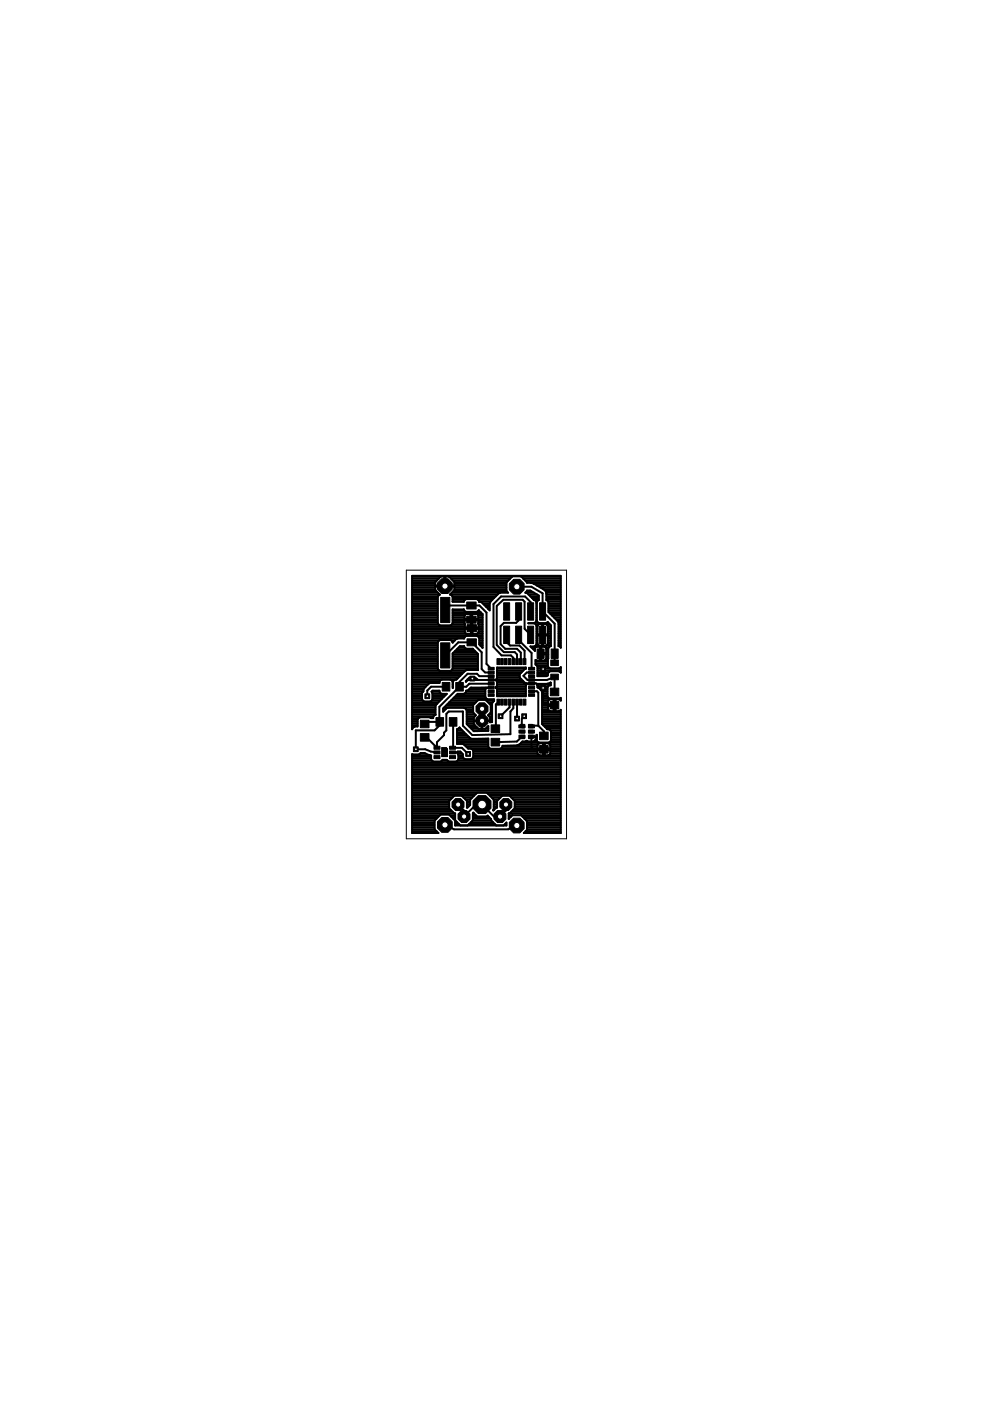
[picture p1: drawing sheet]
<svg xmlns="http://www.w3.org/2000/svg" width="210mm" height="297mm" viewBox="0 0 210 297" stroke-linecap="round" stroke-linejoin="round" font-family="sans-serif">
<g fill="#000" stroke="#000" stroke-width=".21">
<path d="M93.4 136.3h2v5.3h-2zM93.4 126.7h2v5.3h-2zM99 127.6h1.9v1.5h-1.9zM99 130.6h1.9v1.5h-1.9zM99 135.4h2v1.5h-2zM99 132.4h2v1.5h-2zM105.4 139.6h.5v1.3h-.5zM106.2 139.6h.5v1.3h-.5zM107 139.6h.5v1.3h-.5zM106.8 132.8h1.3v3.6h-1.3zM106.8 127.8h1.3v3.7h-1.3zM107.8 139.6h.5v1.3h-.5z"/>
<path d="M108.6 139.6h.5v1.3h-.5zM109.3 139.6h.6v1.3h-.6zM109.3 127.8h1.3v3.7h-1.3zM109.3 132.8h1.3v3.6h-1.3zM110.2 139.6h.5v1.3h-.5zM111 139.6h.5v1.3h-.5zM111.9 127.8h1.2v3.7h-1.2zM111.9 132.8h1.2v3.6h-1.2zM113.9 137.6h1.5v2h-1.5zM114.4 132.8h1.3v3.6h-1.3zM114.4 127.8h1.3v3.7h-1.3zM116.9 137.6h1.4v2h-1.4z"/>
<path d="M116.8 139.9h1.6v1.2h-1.6zM89.1 155.5h1.9v1.6h-1.9zM89.1 152.7h1.9v1.6h-1.9zM92 158.2h1.3v.7h-1.3zM92 159.2h1.3v.7h-1.3zM92.4 152.1h1.6v1.9h-1.6zM93.8 144.7h1.6v1.8h-1.6zM95.3 158.2h1.3v.7h-1.3zM95.3 159.2h1.3v.7h-1.3zM95.3 152.1h1.6v1.9h-1.6zM96.6 144.7h1.6v1.8h-1.6zM103.5 147.1h1.3v.5h-1.3z"/>
<path d="M103.5 146.3h1.3v.5h-1.3zM103.5 145.5h1.3v.5h-1.3zM103.5 144.7h1.3v.5h-1.3zM103.5 143.9h1.3v.5h-1.3zM103.5 143.1h1.3v.5h-1.3zM103.5 142.3h1.3v.6h-1.3zM103.5 141.5h1.3v.5h-1.3zM105.4 148.2h.5v1.3h-.5zM104.1 156.5h1.8v1.7h-1.8zM104.1 153.7h1.8v1.6h-1.8zM106.2 148.2h.5v1.3h-.5zM107 148.2h.5v1.3h-.5z"/>
<path d="M107.8 148.2h.5v1.3h-.5zM108.6 148.2h.5v1.3h-.5zM109.3 148.2h.6v1.3h-.6zM110.2 148.2h.5v1.3h-.5zM110.4 153.6h.9v.7h-.9zM110.4 154.8h.9v.6h-.9zM110.4 155.9h.9v.7h-.9zM110.7 153.9h.6v.4h-.6zM110 153.7h1.3v.6h-1.3zM110 154.8h1.3v.6h-1.3zM110 155.9h1.3v.6h-1.3zM111 148.2h.5v1.3h-.5z"/>
<path d="M112.1 153.6h.9v.7h-.9zM112.1 154.8h.9v.6h-.9zM112.1 155.9h.9v.7h-.9zM112 155.9h1.3v.6h-1.3zM112 154.8h1.3v.6h-1.3zM112 153.7h1.3v.6h-1.3zM112.1 141.5h1.2v.5h-1.2zM112.1 142.3h1.2v.6h-1.2zM112.1 143.1h1.2v.5h-1.2zM112.1 143.9h1.2v.5h-1.2zM112.1 144.7h1.2v.5h-1.2zM112.1 145.5h1.2v.5h-1.2z"/>
<path d="M112.1 146.3h1.2v.5h-1.2zM112.1 147.1h1.2v.5h-1.2zM114.4 158.1h1.8v1.6h-1.8zM114.4 155.2h1.8v1.6h-1.8zM116.8 142.9h1.6v1.2h-1.6zM116.7 145.9h1.8v1.6h-1.8zM116.7 148.7h1.8v1.6h-1.8zM92 160.2h1.3v.6h-1.3zM95.3 160.2h1.3v.6h-1.3z"/>
<circle cx="106" cy="173.1" r="1.38"/>
</g>
<g fill="none" stroke="#000" stroke-width=".21">
<path d="M93.7 160h1.1M93.7 159.9h1.1M93.7 159.8h1.1M93.7 159.7h1.1M93.7 159.6h1.1M93.7 159.5h1.1M93.7 159.4h1.1M93.7 159.3h1.1M93.7 159.2h1.1M93.7 159.1h1.1M93.7 159h1.1M93.7 158.9h1.1"/>
<path d="M93.7 158.7h1.1M94.6 158.5l.2 .3v1.6h-1.1v-1.9l1 .1M93.7 160.4h1.1M93.7 160.3h1.1M93.7 160.2h1.1M93.7 160.1h1.1"/>
</g>
<g fill="none" stroke="#000" stroke-width=".42">
<path d="M87.4 138.8h5.4M87.4 125.7h5.5M87.4 136.9h5.4M87.4 135.4h9.5M87.4 126h5.8M87.4 130.2h5.4M87.4 139.9h5.4M87.4 139.5h5.4M87.4 139.1h5.4M87.4 138.4h5.4M87.4 138h5.4M87.4 137.6h5.4"/>
<path d="M87.4 137.3h5.4M87.4 136.5h5.4M87.4 136.2h5.4M87.4 135.8h5.7M87.4 135h11.2M87.4 134.7h14.9M87.4 134.3h11.3M87.4 133.9h11.2M87.4 133.5h11.2M87.4 133.2h12.4M87.4 132.8h11.2M87.4 132.4h5.6"/>
<path d="M87.4 132h5.4M87.4 131.7h5.4M87.4 131.3h5.4M87.4 130.9h5.4M87.4 130.5h5.4M87.4 129.8h5.4M87.4 129.4h5.4M87.4 129.1h5.4M87.4 128.7h5.4M87.4 128.3h5.4M87.4 127.9h5.4M87.4 127.6h5.4"/>
<path d="M87.4 127.2h5.4M87.4 126.8h5.4M87.4 126.4h5.5M87.4 125.3h5.1M87.4 124.9h4.9M87.4 124.5h4.9M87.4 124.2h6.8M87.4 123.8h4.9M87.4 123.4h4.9M87.4 123.1h5.2M87.4 122.7h5.6M87.4 122.3h6"/>
<path d="M92.3 123.4l1.2-1.2h.7v2.2h-1.9v.7l1 1M92.3 123.4v.7h4.1v-.7M92.8 136.2v5.6l.3 .4M93.1 135.8l-.3 .4M93.1 135.8h2.6M93.3 126.1l-.5 .4v5.6l.3 .4 2.4 .1 .4-.3 .1-3.1h2.3l.1 .3 .4 .2h2.3l.4-.3M94.2 123.8h.2M94.2 123.4h.2M94.2 123.1h.2M94.2 122.7h.2M94.2 122.3h.2M94.4 139l2.8-2.8h2.8l2.1 2.1v3.6l.7 .7h1.3"/>
<path d="M94.4 129.3l.9-.9h6.3l1.5 1.5v10.9l1 1M94.4 124.2h13M95.2 122.3h13.4M95.5 126l.5 .5v1.1l2.3-.1M95.6 122.7h12.6M95.7 135.8h.7M95.8 132.4h2.8M95.9 126.4h9.2M95.9 136.2h.2M96 138.8h5.3M96 130.2h6.3M96 139.9h5.3"/>
<path d="M96 139.5h5.3M96 139.1h5.3M96 132h2.5M96 131.7h2.5M96 131.3h3.8M96 130.9h2.5M96 130.5h2.5M96 129.8h5.9M96 129.4h2.4M96 127.6h2.3M96 127.2h2.6M96 126.8h8.8"/>
<path d="M96 123.1h11.8M96.1 138.4h5M96.1 125.3h11.3M96.4 123.4l-1.2-1.2h-.8v2.2h2v.7l-1 .9h10.1M96.4 124.9h11M96.4 124.5h11M96.4 123.8h11M96.4 123.4h11M96.5 138h4.2M96.9 137.6h3.4M97.2 137.3h1.3M98.3 127.5l.5-.5h2.3l.5 .5"/>
<path d="M98.5 137.3l-.1-.3h-.9l-1.5 1.5-.1 3.5-.4 .2h-2.4M98.5 131.6h2.9l.1 1.4h-2.9zM98.5 137.3l.4 .2h1.3l1.1 1.1v3.5l-2.3-.1-.3 .2-1.9 1.9a.62 .62 0 0 0-.8 .5M98.5 130.6v.6h2.9v-.6M98.9 130.2l-.4 .4M99.8 130.2v4.2h-1l-.2-.4v-.7h2.9v.7l-.3 .4h-1l-.1-4.2M99.8 131.7h.3M99.8 130.9h.3M99.8 130.5h.3M99.8 134.3h.4M99.8 133.9h.4M99.8 133.5h.4"/>
<path d="M99.8 132.8h.4M99.8 132.4h.3M99.8 132h.3M100.1 131.3h2.2M100.2 133.2h2.1M101 130.2l.4 .4M101.3 134.3h1M101.3 127.2h3.1M101.4 130.5h.9M101.4 132h.9M101.4 131.7h.9M101.4 130.9h.9"/>
<path d="M101.5 135h.8M101.5 133.9h.8M101.5 133.5h.8M101.5 132.8h.8M101.5 132.4h.8M101.5 129.4l.8 .8M101.5 129.4h.1M101.6 127.6h2.4M101.6 135.4h.7M101.6 136.5h.7M101.6 136.2h.7M101.6 135.8h.7"/>
<path d="M101.9 136.9h.4M102.3 137.3h.1M102.3 130.2v7.2l-.7-.7v-1.4l-.5-.5h-2.2l-.4 .3-.1 .3-1.7 .1-.7 .7-.3-.4M102.3 127.9h1.5M102.7 128.3h1.1M103.1 128.7h.7M103.5 129.1h.3M106.1 125.7l-.3 .1-1.9 1.8-.1 1.8-1.7-1.7-.5-.2M107.4 125.3l.3 .4h-11.9M107.4 134.6v1.6l.7 .7h2l1.1 1.1v2.3M109.6 124.4h3l2.4 1.4v3.8l2.6 2.6v8.3M110 134.6l.1 .2v1.1l2.6 2.6v3.3"/>
<path d="M110 129.6l-.1 2-.5 .5h-2.6l-.7 .7v3.8l1 1h2.5l.8 .8v1.9M110.6 122.3h8.3M110.9 122.7h8M111.3 123.1h7.6M111.5 125.7l.3 .1 1.4 1.4M111.7 123.4h7.2M111.7 125.3l.7-.1 1.8 1.1v.9l-.4 .5 .1 4.1 .4 .3h1.5l.3-.2 .7 .7v4.4l-.3 .1-.3 .4v3.7l.4 .5h1.9l.4-.2v1.1l-.4-.3h-1.9a.69 .69 0 0 0-.4 .9l-.4 .2h-1.8v-2l-.5-.5v-1l.9 .1v-1.2h1.8M111.7 125.3l-.3 .4h1.8M111.7 125.3h.9M112.1 126h1.8M112.4 126.4h1.8M112.5 134.6l-1.3-1.3v-5.7l-.4-.4h-4.1l-1.4 1.3v8.3l1.5 1.5h2.3l.5 .5v1.5"/>
<path d="M112.5 129.6v-1.9l-1.2-1.2h-5.1l-1.6 1.6v9.1l1.7 1.8h2l.5 .5v.8M112.7 137.3h.8M112.8 126.8h1.4M113.1 137.6h.3M113.1 123.7l-1.4-.1-1.2-1.4h-1.9l-1.2 1.3v1.8M113.1 123.7h.1M113.1 123.7l2.4 1.4 .3 .3M113.2 127.2h1M113.2 127.2l.3 .1 .2 .4v3.9l-.4 .5-1.3 .1h1.3l.4 .2M113.2 127.2h.1M113.2 123.8h5.7M113.4 132h.7"/>
<path d="M113.5 136.9h3.3M113.6 132.4h.5M113.7 132.4v4.2M113.7 127.6h.2M113.7 131.7h.1M113.7 136.6l-.4 .5h-.8l.9 .9M113.7 135.4h.3M113.7 130.2h.1M113.7 136.5h.3M113.7 136.2h.3M113.7 135.8h.3M113.7 135h.3"/>
<path d="M113.7 134.7h1.2M113.7 134.3h.3M113.7 133.9h.3M113.7 133.5h.3M113.7 133.2h.3M113.7 132.8h.3M113.7 131.3h.1M113.7 130.9h.1M113.7 130.5h.1M113.7 129.8h.1M113.7 129.4h.1M113.7 129.1h.1"/>
<path d="M113.7 128.7h.1M113.7 128.3h.1M113.7 127.9h.1M113.9 124.2h5M114.1 132.4l-.1 .3v1.8h2.1v-1.8l-.1-.3M114.1 132.4l.8-.1v4.6M114.3 136.9l-.3-.3v-1.9h2.1v1.8l-.4 .4M114.4 139.9h.4M114.4 139.5h.4M114.4 139.1h.4M114.4 138.4h.4M114.4 138h.4"/>
<path d="M114.4 137.6h.4M114.4 137.3h.4M114.5 124.5h4.4M114.9 135.4h.2M114.9 136.5h.2M114.9 136.2h.2M114.9 135.8h.2M114.9 135h.2M114.9 134.3h.2M114.9 133.9h.2M114.9 133.5h.2M114.9 133.2h.2"/>
<path d="M114.9 132.8h.2M114.9 132.4h.2M115.1 134.7h1.7M115.2 124.9h3.7M115.7 139.9h.5M115.7 137.3h.6M115.7 125.3h3.2M115.7 137.3l.1 1.1h-1.4v-1.3l-.8 .1-.2 .8M115.7 137.3l-.2-.1-.7-.1v2.9h.7l.2-.1 .1-1.1M115.8 125.4h.1M115.8 125.4v.3M115.8 139.5h.4"/>
<path d="M115.8 139.1h.4M115.8 138.4h.4M115.8 138h.4M115.8 137.6h.4M115.8 125.7h3.1M115.8 125.7v1.5l.5 .5v2.1l2 2 .1 .3M115.8 126h3.1M115.8 127.2h3.1M115.8 126.8h3.1M115.8 126.4h3.1M116 132.4l-.9-.1v4.6M116 132h.3"/>
<path d="M116 132.4h.6M116.1 136.5h.7M116.1 135.4h.7M116.1 136.2h.7M116.1 135.8h.7M116.1 135h.7M116.1 134.3h.7M116.1 133.9h.7M116.1 133.5h.7M116.1 133.2h.7M116.1 132.8h.7M116.2 127.6h2.7"/>
<path d="M116.3 129.4h2.6M116.3 129.1h2.6M116.3 128.7h2.6M116.3 128.3h2.6M116.3 127.9h2.6M116.3 129.8h2.6M116.7 130.2h2.2M117.1 130.5h1.8M117.5 130.9h1.4M117.8 131.3h1.1M118.2 131.7h.7M118.4 132h.5"/>
<path d="M118.4 132.1v4.9l.5 .3M118.4 136.9h.5M118.4 135.4h.5M118.4 136.5h.5M118.4 136.2h.5M118.4 135.8h.5M118.4 135h.5M118.4 134.7h.5M118.4 134.3h.5M118.4 133.9h.5M118.4 133.5h.5M118.4 133.2h.5"/>
<path d="M118.4 132.8h.5M118.4 132.4h.5M118.9 137.3v-15.2h-31.5v32.5l.3-.4 .8-.2v-1.4l.3-.4 2.3-.1 .7 .2a.58 .58 0 0 1 .5-.7M118.9 137.3h.1M87.4 150.7h4.9M87.4 144.8h5.8M87.4 154.5h.1M87.4 152.3h1.3M87.4 154.1h.4M87.4 153.8h1.1M87.4 153.4h1.1M87.4 153h1.1"/>
<path d="M87.4 152.6h1.1M87.4 151.9h4.5M87.4 151.5h4.9M87.4 151.1h4.9M87.4 150.4h4.9M87.4 150h4.9M87.4 149.6h5M87.4 149.3h5.2M87.4 148.9h5.6M87.4 148.5h2.2M87.4 148.1h2.1M87.4 147.8h2.1"/>
<path d="M87.4 147.4h2.1M87.4 147h2.1M87.4 146.6h2.3M87.4 146.3h2.4M87.4 145.9h2.6M87.4 145.5h2.9M87.4 145.1h3.3M87.4 144.4h5.9M87.4 144h9.4M87.4 143.6h9.8M87.4 143.3h10.2M87.4 142.9h10.6"/>
<path d="M87.4 142.5h10.9M87.4 142.2h5.7M87.4 141.8h5.4M87.4 141.4h5.4M87.4 141h5.4M87.4 140.7h5.4M87.4 140.3h5.4M89.1 159.7h1.1M89.8 146.3v.3l-.3 .4v1.2l.5 .5h1.2l.4-.2 .1-1.5-.2-.3 .2-.3h1.5l.2 .6M91.5 146.6h1.7M91.5 148.5h1.8M91.7 148.1h2"/>
<path d="M91.7 147.8h2.4M91.7 147.4h2.8M91.7 147h1.7M92.3 151.6h.1M92.7 149.2h.1M93.2 153.1h-2.7l-.5 .4M93.2 153.1v.7l-1.1 1.1h-3.9v4h1.9l1.2 .4 1.3 .2M93.4 147l1.3 .1-2.2 2.3-.2 .3v1.9M94 150.7h.1M94 150.4h.5M94.1 150h6.2M94.4 150.4l.6-.3h3.3l.5 .3"/>
<path d="M94.5 149.6h5.8M94.6 145.6h-3.2l-.8 .8v1.2M94.9 149.3h5.6M95.3 148.9h5.6M95.6 148.5h5.7M95.7 142.2h3M95.9 144.4h.2M95.9 159.5h1.1M95.9 159.5v.1M96 141.8h5.3M96 141.4h5.3M96 141h5.3"/>
<path d="M96 140.7h5.3M96 140.3h5.3M96 144.8h.1M96 144.6l-.5-.5h-1.8a.58 .58 0 0 0-.5 .7h-2l-1.3 1.2-.1 .3M96 145.5h.1M96 145.1h.1M96 144.6v1.2M96 148.1h7.1M96.1 153.1v5.3l-.2 .1 2 .1 1.4 1.3M96.4 147.8h6.5M96.8 147.4h6.1M96.9 157.5h6.6"/>
<path d="M96.9 157.1h6.6M96.9 156.7h6.6M96.9 156.4h2.6M96.9 156h2.2M96.9 155.6h1.9M96.9 155.3h1.5M96.9 154.9h1.1M97 159.7h1M97.2 154.5h.4M97.6 159.4l.5 .5v.6l.3 .4M97.6 159.4h-.6l.2 1.6-.5 .5h-1.5l-.4-.4h-1l-.4 .4h-1.5l-.5-.5v-.8l-.3-.1a2.22 2.22 0 0 0-1.9-.4l-.4 .3-1.4-.1v16.7h5.5l-.8-.8v-1.8l1.3-1.3h1.8l1.3 1.3v1h10.9v-.6l-.6 .6M98.4 157.9h5.1"/>
<path d="M98.6 147l.2-.6 .5-.1 .5-.5h3.3l-.2 .4v1.6M98.6 147l-1.6 .1-3 3.1v.7l.4-.5M98.6 147h4.3M98.8 144.4v.1M98.8 144.4h.1M98.8 158.2h4.7M98.8 144.5l.5-.3h11.1l.7 .7h2.5l1 1h.5v3l.7 .6h1.8M98.8 144.5h.1M98.8 150.4l.2 .3v2.8l1.5 1.5h3v-1.1l-.6 .6M98.8 150.4h1.5M98.8 146.6h4.1M99 150.7h1.3"/>
<path d="M99 152.3h1.5M99 153.4h1.5M99 153h1.5M99 152.6h1.5M99 151.9h1.7M99 151.5h1.8M99 151.1h1.4M99.1 144h2.1M99.2 158.6h4.6M99.2 153.8h1.5M99.4 146.3h3.5M99.5 156.3h.1"/>
<path d="M99.5 146.1h.1M99.6 154.1h1.4M99.7 156.5l.3 .2M99.7 156.6l-2.3-2.4-.5 .4v3.1h1.2l1.2 1 .8 .1 .3 .4v1.3l-.3 .4M99.7 145.9h3.3M99.9 154.5h3.6M100 156.7h.1M100 156.7h.3M100.1 143.9l.4 .3M100.2 159h14.9M100.3 156.7l3.2-.1v1.7l.3 .4M100.3 156.7h.1"/>
<path d="M100.3 154.9h3.2M100.4 159.4h13.6M100.4 159.7h13.6M101.4 144.2l-.6-.5h-1.3l-.7 .7M102.1 154.5v-1.8h-1.6v-.6l.4-.4-.6-.6v-1.6l1.1-1.1h1.6l1.1 1.1v1.6l-.6 .6 .4 .4v.6h-1.6v1.8M102.1 154.1h.2M102.1 153.8h.2M102.1 153.4h.2M102.1 153h.2M102.9 147.8l.3 .4M103.1 148.5h1.7M103.2 148.2l1.6 .1v.3l-.5 .6v3.9h-.4v-.2h-3.4v.6l1 1"/>
<path d="M103.2 145.8h.9l-2 .1M103.3 154.1h.2M103.4 148.9h1.1M103.6 151.5h.7M103.7 151.9h.6M103.8 149.3h.5M103.9 152.3h.4M103.9 153h.4M103.9 152.6h.4M104 151.1h.3M104.1 150.7h.2M104.1 150.4h.2"/>
<path d="M104.1 150h.2M104.1 149.6h.2M104.1 145h-4.6l-.7 .6h-1.4l-4.2 4.3v3.2M104.1 143.4h-2.5l-.5-.5h-2l-1.7 1.7v1M105.1 144.2h.1M105.2 145.8h-.1M105.2 145.9h6.3M105.3 144h5.2M105.3 144l.1 3.6h6.1l.1-2.5M105.3 144.4h5.6M105.3 145.5h6.2M105.4 144.8h5.9"/>
<path d="M105.4 147.4h6.1M105.4 147h6.1M105.4 146.6h6.1M105.4 146.3h6.1M105.4 145.1h6.2M105.4 143.6h4.8M105.4 143.3h4.8M105.4 142.9h4.9M105.4 142.5h5.2M105.4 142.2h5.6M105.4 141.8h6.1M105.6 148.9l-.5 .5-.1 5.1"/>
<path d="M106.3 158.6h12.6M106.6 158.2h7.4M108 148.9v1.1l-1.9 1.8M108.8 148.9v1.3l-.6 .7v4.8l-8.1 .2-2-2v-3h-3l-.5 .5v3.5l-.5 .4v.6l-1.5 1.5v1.1l-2.2-2.2h-.4M109.6 148.9v3.5M110 157.9l-3.4 .2-.2 .4-.4 .2h-2.2M110 157.9h.1M110.5 157.5h8.4M110.7 156.2l-1.1 1-4.6 .2M111.1 151.8l-.5 .6v1.6M111.5 141.8v-.3h-6.1l-.1 2.5M111.5 141.8l-1 .8a.8 .8 0 0 0-.2 1.2l1.3 1.2"/>
<path d="M111.6 157.1h.1M111.6 145h.1M111.6 145v.1M111.7 145h.1M111.7 157.1h1.6M111.7 157.1l-.9 .1-.7 .7M112.7 156.2v2.2l.4 .5h2.2M112.7 142.6h-1l-.7 .7 .8 .9h4.2l1.6-.7v3.2M112.7 146.6h1.1l.3 .3v7M113.3 157.1h.6M113.5 140.7h2.7M113.5 140.3h2.7"/>
<path d="M113.6 156.2h.1M113.7 156.7h.1M113.7 156.4h.1M113.7 156h.1M113.7 141h2.5M114 158.7v-.7l.1-.3 1-.1v2.5M114 145.5h2.2M114 143.3h2M114 142.9h2.2M114 142.5h2.3M114 142.2h4.9M114 141.8h4.9"/>
<path d="M114 141.4h2.2M114 157.9h-4M114.1 153.9l1.2 1.1v1M114.1 153.9h-1.3l-.1 .1M114.3 145.9h1.8M114.7 146.3h1.4M114.9 146.6h1.2M114.9 150.7h4M114.9 152.3h4M114.9 153.4h4M114.9 153h4M114.9 152.6h4"/>
<path d="M114.9 151.9h4M114.9 151.5h4M114.9 151.1h4M114.9 150.4h1.3M114.9 150h1.3M114.9 149.6h2.5M114.9 149.3h1.3M114.9 148.9h1.3M114.9 148.5h1.4M114.9 148.1h4M114.9 147.8h1.2M114.9 147.4h1.2"/>
<path d="M114.9 147h1.2M115.1 159.4h.4M115.1 157.9h.4M115.1 159.7h.4M115.1 158.2h.4M115.2 153.8h3.7M115.5 159h3.4M115.5 154.1h3.4M115.9 154.5h3M116.1 145l-2.3 .1M116.2 150.4v-.7h1.6v1.1M116.2 150.4l.4 .4"/>
<path d="M116.6 157.9h2.3M116.6 144.8l.2-.1v.6a.58 .58 0 0 0-.7 .5v1.8l.2 .4 2.3 .1 .3-.1v.5M116.7 159.4h2.2M116.7 158.7v-.7l-.2-.3-1-.1v2.5M116.7 159.7h2.2M116.7 158.2h2.2M116.7 144.7l-.6 .3M116.7 154.9h2.2M116.7 154.9l.1 2.1-.2 .4h-2.5l-.3-.4v-1.2l-.1 .9-.4 .4M116.8 157.1h2.1M116.8 145.1h-2.9l.1 .7 .3 .1 .6 .8v6.8l1.1 1.1 .7 .3M116.8 156.7h2.1"/>
<path d="M116.8 156.4h2.1M116.8 156h2.1M116.8 155.6h2.1M116.8 155.3h2.1M117.4 150.4h.4M117.4 150h.4M117.4 149.3h.4M117.4 148.9h.4M117.4 148.5h.4M118.5 150.8l.4-.3v26.1h-7.8l.6-.7v-1.8l-1.2-1.3M118.8 142.5h.1M118.9 148.5l-.2-.2h-.9v1h-1.6l.1-.9 .3-.1h.8v2.5"/>
<path d="M118.9 148.5h.1M87.4 172.5h9.1v1.4l1.1 1.1M87.4 168.7h13.1M87.4 172.8h5.9M87.4 160.1h3.6M87.4 176.2h5.1M87.4 175.9h4.8M87.4 175.5h4.7M87.4 175.1h4.7M87.4 174.7h4.7M87.4 174.3h4.7M87.4 174h4.8"/>
<path d="M87.4 173.6h5.1M87.4 173.2h5.5M87.4 172.1h8.6M87.4 171.7h8.2M87.4 171.3h7.8M87.4 171h7.8M87.4 170.6h7.8M87.4 170.2h7.8M87.4 169.9h7.8M87.4 169.5h8.2M87.4 169.1h8.5M87.4 168.4h13.5"/>
<path d="M87.4 168h31.5M87.4 167.6h31.5M87.4 167.2h31.5M87.4 166.9h31.5M87.4 166.5h31.5M87.4 166.1h31.5M87.4 165.7h31.5M87.4 165.4h31.5M87.4 165h31.5M87.4 164.6h31.5M87.4 164.2h31.5M87.4 163.9h31.5"/>
<path d="M87.4 163.5h31.5M87.4 163.1h31.5M87.4 162.7h31.5M87.4 162.4h31.5M87.4 162h31.5M87.4 161.6h31.5M87.4 161.2h4.1M87.4 160.9h4M87.4 160.5h4M93.7 161.2h1.1M94.3 174.9l1.9 .9h11.6l1.8-.8M95.2 171.4l1.1 1.1"/>
<path d="M95.4 172.8h1.1M95.7 173.2h.8M96.1 173.6h.4M96.3 168.7l-1.1 1.1v1.6M96.5 174h.1M96.5 174.7h.8M96.5 174.3h.4M97 161.2h21.9M97.1 170.6l1.3 1.3v1.2l2.5-2.5h1.3l2.5 2.5h1.3l1.3-1.2v-1.3M97.2 160.1h.9M97.2 160.9h1.2M97.2 160.5h.9"/>
<path d="M97.9 168.7l1.1 1.1 .1 1.4 .6-.5v-1.2l1.5-1.4h2l1.5 1.4-.1 2.4 .8-.7v-1.4l1.1-1.1M98.3 169.1h1.8M98.4 160.9h1.7M98.7 169.5h1M99 171h.4M99 170.6h.7M99 170.2h.7M99 169.9h.7M99.2 175l1.1-1.1 .1-1.6 .8 .8h2l.2-.2 1.8 2.1M99.4 174.7h5.5M99.8 174.3h4.8M100.1 160.9h18.8"/>
<path d="M100.2 174h4M100.3 172.5h.2M100.3 172.8h.6M100.3 173.6h3.8M100.3 173.2h3.4M100.4 160.1h18.5M100.4 160.5h18.5M103.5 168.4h15.4M103.9 168.7h15M104.2 169.1h1.9M104.6 171.7h.1M104.6 169.5h1.1"/>
<path d="M104.7 171.3h.4M104.7 171h.7M104.7 170.6h.7M104.7 170.2h.7M104.7 169.9h.7M107.1 174.7h.3M107.9 172.8h11M107.9 173.6h.1M107.9 173.2h.4M108 168.7l1.1 1.1v1.6M108.4 172.1h10.5M108.4 169.1h10.5"/>
<path d="M108.8 171.7h10.1M108.8 169.5h10.1M109.1 171.4l-1.1 1.1M109.1 171.3h9.8M109.1 171h9.8M109.1 170.6h9.8M109.1 170.2h9.8M109.1 169.9h9.8M110.8 173.2h8.1M111.2 173.6h7.7M111.5 176.2h7.4M111.6 174h7.3"/>
<path d="M111.7 175.9h7.2M111.7 175.5h7.2M111.7 175.1h7.2M111.7 174.7h7.2M111.7 174.3h7.2M114.3 160.1l-.3-.2v-.8h2.7l-.1 .8-.3 .2M118.9 172.5h-11v1.1l.7-.8"/>
</g>
<circle cx="106" cy="173.1" r=".55" fill="#fff" stroke="#000" stroke-width=".21"/>
<circle cx="98.4" cy="173.1" r="1.38" fill="#000" stroke="#000" stroke-width=".21"/>
<circle cx="98.4" cy="173.1" r=".55" fill="#fff" stroke="#000" stroke-width=".21"/>
<circle cx="102.2" cy="152.8" r="1.38" fill="#000" stroke="#000" stroke-width=".21"/>
<circle cx="102.2" cy="152.8" r=".55" fill="#fff" stroke="#000" stroke-width=".21"/>
<circle cx="97.1" cy="170.6" r="1.38" fill="#000" stroke="#000" stroke-width=".21"/>
<circle cx="97.1" cy="170.6" r=".55" fill="#fff" stroke="#000" stroke-width=".21"/>
<circle cx="107.3" cy="170.6" r="1.38" fill="#000" stroke="#000" stroke-width=".21"/>
<circle cx="107.3" cy="170.6" r=".55" fill="#fff" stroke="#000" stroke-width=".21"/>
<circle cx="102.2" cy="150.3" r="1.38" fill="#000" stroke="#000" stroke-width=".21"/>
<circle cx="102.2" cy="150.3" r=".55" fill="#fff" stroke="#000" stroke-width=".21"/>
<circle cx="102.2" cy="170.6" r="2.06" fill="#000" stroke="#000" stroke-width=".21"/>
<circle cx="102.2" cy="170.6" r=".91" fill="#fff" stroke="#000" stroke-width=".21"/>
<circle cx="109.6" cy="175" r="1.7" fill="#000" stroke="#000" stroke-width=".21"/>
<circle cx="109.6" cy="175" r=".66" fill="#fff" stroke="#000" stroke-width=".21"/>
<circle cx="109.6" cy="124.4" r="1.7" fill="#000" stroke="#000" stroke-width=".21"/>
<circle cx="109.6" cy="124.4" r=".66" fill="#fff" stroke="#000" stroke-width=".21"/>
<circle cx="94.3" cy="124.3" r="1.7" fill="#000" stroke="#000" stroke-width=".21"/>
<circle cx="94.3" cy="124.3" r=".66" fill="#fff" stroke="#000" stroke-width=".21"/>
<circle cx="94.3" cy="174.9" r="1.7" fill="#000" stroke="#000" stroke-width=".21"/>
<circle cx="94.3" cy="174.9" r=".66" fill="#fff" stroke="#000" stroke-width=".21"/>
<path d="M110.6 151.3h1v1.1h-1z" fill="#000" stroke="#000" stroke-width=".21"/>
<circle cx="111.1" cy="151.8" r=".3" fill="#fff" stroke="#000" stroke-width=".21"/>
<path d="M87.7 158.3h1v1.1h-1z" fill="#000" stroke="#000" stroke-width=".21"/>
<circle cx="88.2" cy="158.9" r=".3" fill="#fff" stroke="#000" stroke-width=".21"/>
<path d="M99.6 143.4h1v1h-1z" fill="#000" stroke="#000" stroke-width=".21"/>
<circle cx="100.2" cy="143.9" r=".3" fill="#fff" stroke="#000" stroke-width=".21"/>
<path d="M114.6 145.4h1v1h-1z" fill="#000" stroke="#000" stroke-width=".21"/>
<circle cx="115.1" cy="145.9" r=".3" fill="#fff" stroke="#000" stroke-width=".21"/>
<path d="M114.6 141.4h1v1h-1z" fill="#000" stroke="#000" stroke-width=".21"/>
<circle cx="115.1" cy="141.9" r=".3" fill="#fff" stroke="#000" stroke-width=".21"/>
<path d="M105.6 151.3h1v1.1h-1z" fill="#000" stroke="#000" stroke-width=".21"/>
<circle cx="106.2" cy="151.8" r=".3" fill="#fff" stroke="#000" stroke-width=".21"/>
<path d="M90.1 147.1h1v1h-1z" fill="#000" stroke="#000" stroke-width=".21"/>
<circle cx="90.6" cy="147.6" r=".3" fill="#fff" stroke="#000" stroke-width=".21"/>
<path d="M109.1 151.8h1v1.1h-1z" fill="#000" stroke="#000" stroke-width=".21"/>
<circle cx="109.6" cy="152.4" r=".3" fill="#fff" stroke="#000" stroke-width=".21"/>
<path d="M98.7 159.3h1.1v1.1h-1.1z" fill="#000" stroke="#000" stroke-width=".21"/>
<circle cx="99.3" cy="159.9" r=".3" fill="#fff" stroke="#000" stroke-width=".21"/>
<path d="M86.1 120.9h34v56.9h-34z" fill="none" stroke="#000" stroke-width=".21"/>
</svg>
